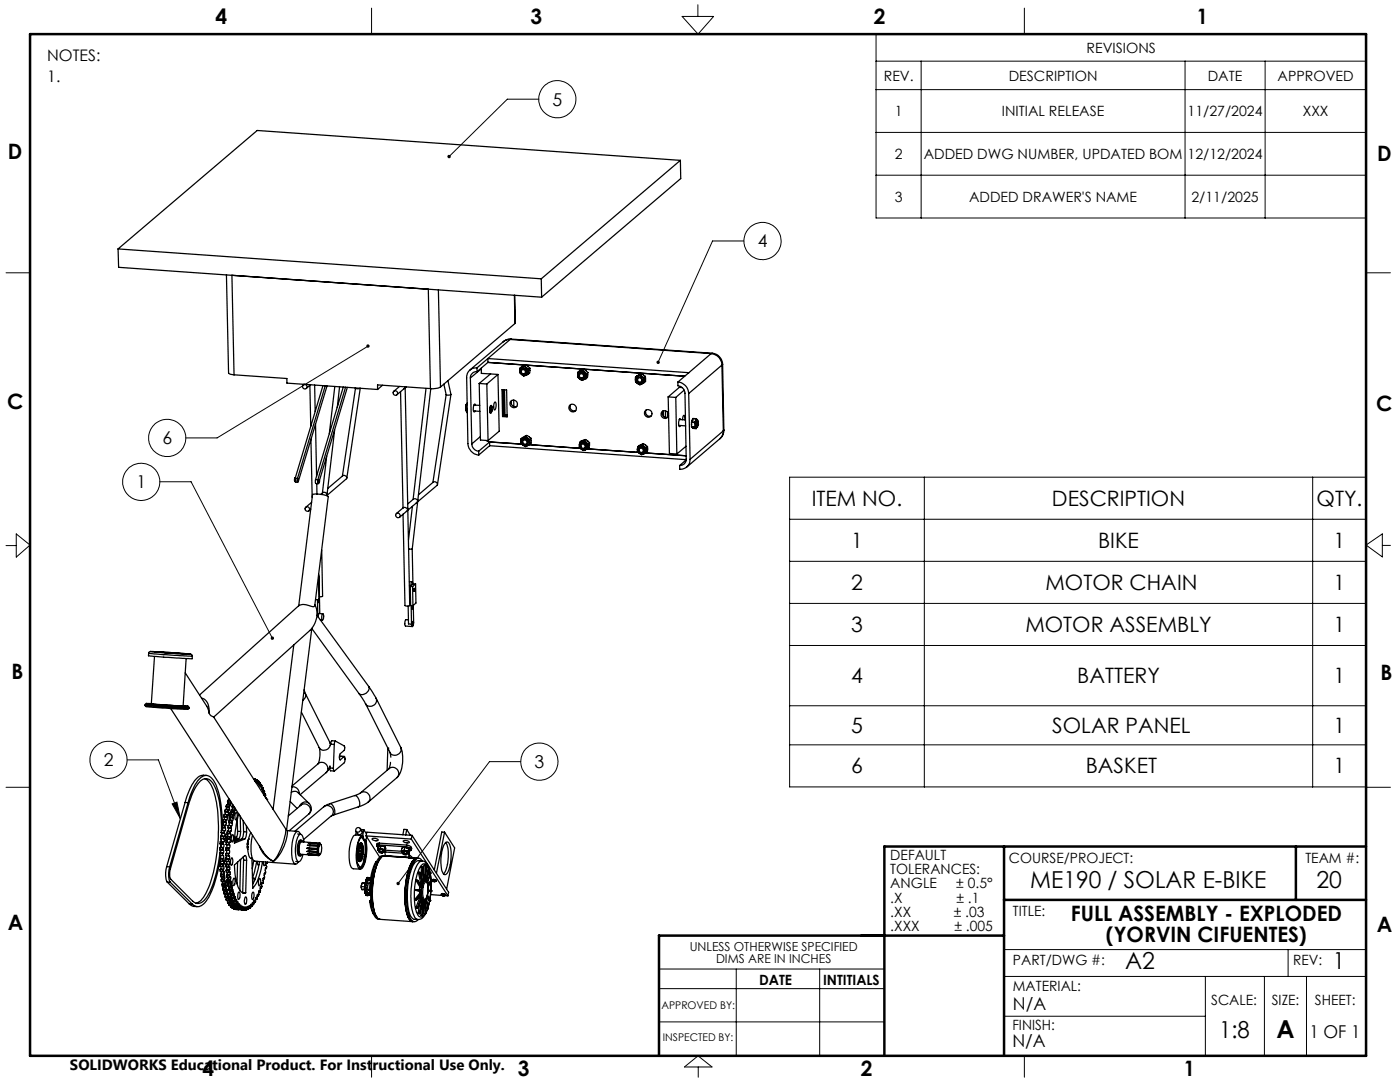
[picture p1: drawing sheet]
<svg xmlns="http://www.w3.org/2000/svg" width="279mm" height="216mm" viewBox="0 0 279 216" stroke-linecap="round" stroke-linejoin="round" font-family="sans-serif">
<defs><g id="words">
<text font-size="4.9" x="254.7" y="207.1">A</text>
<g font-size="4.7">
<text x="205.6" y="177.2">ME190 / SOLAR E-BIKE</text>
<text x="262.7" y="177.2">20</text>
<text x="224.5" y="193.4">A2</text>
<text x="266" y="193.4">1</text>
<text x="243.3" y="207.1">1:8</text>
</g>
<g font-size="4.2">
<text x="43" y="4.7">4</text>
<text x="105.9" y="4.7">3</text>
<text x="174.4" y="4.7">2</text>
<text x="238.8" y="4.7">1</text>
<text x="1.6" y="31.7">D</text>
<text x="274.8" y="32">D</text>
<text x="1.4" y="81.6">C</text>
<text x="274.6" y="82">C</text>
<text x="162" y="100.9">ITEM NO.</text>
<text x="209.9" y="100.9">DESCRIPTION</text>
<text x="262.7" y="100.9">QTY.</text>
<text x="169.9" y="109.3">1</text>
<text x="219.1" y="109.3">BIKE</text>
<text x="266.2" y="109.3">1</text>
<text x="169.9" y="117.7">2</text>
<text x="208.6" y="117.7">MOTOR CHAIN</text>
<text x="266.2" y="117.7">1</text>
<text x="169.9" y="126.1">3</text>
<text x="204.6" y="126.1">MOTOR ASSEMBLY</text>
<text x="266.2" y="126.1">1</text>
<text x="2.3" y="135.4">B</text>
<text x="169.9" y="136.3">4</text>
<text x="215" y="136.3">BATTERY</text>
<text x="266.2" y="136.3">1</text>
<text x="275.5" y="135.8">B</text>
<text x="169.9" y="146.2">5</text>
<text x="210" y="146.2">SOLAR PANEL</text>
<text x="266.2" y="146.2">1</text>
<text x="169.9" y="154.3">6</text>
<text x="216.7" y="154.3">BASKET</text>
<text x="266.2" y="154.3">1</text>
<text x="1.5" y="185.6">A</text>
<text x="213.7" y="183.7">FULL ASSEMBLY - EXPLODED</text>
<text x="274.8" y="186">A</text>
<text x="220.7" y="188">(YORVIN CIFUENTES)</text>
<text x="40.4" y="214.8">4</text>
<text x="103.3" y="214.8">3</text>
<text x="171.8" y="214.8">2</text>
<text x="236.3" y="214.8">1</text>
</g>
<g font-size="3.5">
<text x="110.3" y="21.1">5</text>
<text x="151.2" y="49.4">4</text>
<text x="32.4" y="88.7">6</text>
<text x="27.2" y="97.4">1</text>
<text x="20.7" y="152.9">2</text>
<text x="106.7" y="153.2">3</text>
<text x="202.2" y="201.6">N/A</text>
<text x="202" y="209">N/A</text>
<text x="261.3" y="207.1">1 OF 1</text>
</g>
<g font-size="3.2">
<text x="9.4" y="12.1">NOTES:</text>
<text x="9.4" y="16.3">1.</text>
</g>
<text font-size="3" x="14" y="213.5">SOLIDWORKS Educational Product. For Instructional Use Only.</text>
<g font-size="2.8">
<text x="216.8" y="10.5">REVISIONS</text>
<text x="176.4" y="16.1">REV.</text>
<text x="201.3" y="16.1">DESCRIPTION</text>
<text x="241" y="16.1">DATE</text>
<text x="255" y="16.1">APPROVED</text>
<text x="178.6" y="23.2">1</text>
<text x="200" y="23.2">INITIAL RELEASE</text>
<text x="237" y="23.2">11/27/2024</text>
<text x="260" y="23.2">XXX</text>
<text x="178.6" y="31.7">2</text>
<text x="184.4" y="31.7">ADDED DWG NUMBER, UPDATED BOM</text>
<text x="237" y="31.7">12/12/2024</text>
<text x="178.6" y="40.3">3</text>
<text x="193.4" y="40.3">ADDED DRAWER'S NAME</text>
<text x="237.8" y="40.3">2/11/2025</text>
<text x="177.7" y="171.6">DEFAULT</text>
<text x="201.4" y="172.1">COURSE/PROJECT:</text>
<text x="260.5" y="172.1">TEAM #:</text>
<text x="177.7" y="174.4">TOLERANCES:</text>
<text x="177.7" y="177.3">ANGLE</text>
<text x="190.8" y="177.3">± 0.5°</text>
<text x="177.7" y="180.1">.X</text>
<text x="177.7" y="182.9">.XX</text>
<text x="177.7" y="185.7">.XXX</text>
<text x="190.3" y="182.9">± .03</text>
<text x="190.5" y="185.7">± .005</text>
<text x="190.9" y="180.1">± .1</text>
<text x="202.2" y="182.7">TITLE:</text>
<text x="151.5" y="196.5">DATE</text>
<text x="164.3" y="196.5">INTITIALS</text>
<text x="202.2" y="197.8">MATERIAL:</text>
<text x="202.2" y="192.6">PART/DWG #:</text>
<text x="258.1" y="192.6">REV:</text>
<text x="241.7" y="200.6">SCALE:</text>
<text x="253.8" y="200.6">SIZE:</text>
<text x="262.4" y="200.6">SHEET:</text>
<text x="202" y="205.5">FINISH:</text>
</g>
<g font-size="2.5">
<text x="137.6" y="189.8">UNLESS OTHERWISE SPECIFIED</text>
<text x="142.9" y="192.3">DIMS ARE IN INCHES</text>
</g>
<g font-size="2.1">
<text x="132" y="201.4">APPROVED BY:</text>
<text x="132.3" y="207.6">INSPECTED BY:</text>
</g>
</g></defs>
<g fill="none" stroke="#000" stroke-width=".25">
<path d="M135.8 32l-84.5-6-27.7 23.7M135.8 32l-27.8 23.6M135.8 32l.1 3.6-27.8 23.7M23.6 49.7l84.4 5.9M23.6 49.7l.1 3.6 84.4 6M45.2 54.9l.4 19.5 .4 .3 .7 .1M46.3 54.9l.4 19.9M85.5 57.7l.4 19.8M87.5 57.9l.4 19.3M102.7 58.9l.1 5.7M108 55.6l.1 3.7M46.7 74.8l10.6 .7v.9l18.1 1.3"/>
<path d="M60.6 76.7l-.1 .1M60.8 76.7a.46 .46 0 0 0-.4 .7 .46 .46 0 0 0 .8 0 .46 .46 0 0 0-.4-.7M61.8 76.9l.2 8.2M62 76.8l-.9 .7M62.8 76.8l.1 5.3M64.5 76.9l-5.6 18.5M64.9 77l-5.5 18.5M65.3 77l-5.8 19.2a.47 .47 0 0 1-.1-.7M66.8 77.1l-1.1 9.4M67.8 77.2l-.5 4.1M68.5 77.2l-5.5 18.5M69 77.3l-5.6 18.4"/>
<path d="M69.3 77.3l-5.6 18.6M70.9 77.4v.1M70.9 77.5l.4 .1 .6-.1M70.9 77.5l-2.6 17.5M71.9 77.5l-2.7 17.9M76.3 76.9l-.9 .8M79.2 78.8l1.4-1.2 .3-.4 .5 24.4M79.7 77.1l-1.1 1M79.9 78.2l.5 23.2M81.1 77.2l-.2 .2M85 77.5l-2.6 22.2M85.9 77.5l-10.5-.7v.9"/>
<path d="M86 77.5l-2.6 22.4M87.9 77.2l-.7 .3h-1.3M88.6 76.7l.4 2M89 78.7l-2.6 17.6M89.4 76l.6 2.7M90 78.7l-.3 .1-.7-.1M90 78.7l-2.7 18M93.9 75.4l.3 13.2M95.2 73.4a1.87 1.87 0 0 0-2.1 2l.3 13.1a2.42 2.42 0 0 0 2.1 2.3M95.2 73.4v.8M95.2 74.2a1.27 1.27 0 0 0-1.3 1.2M95.6 76.5l.3 11.3 1.5 .1"/>
<path d="M95.6 76.5l1.6 .1M96.1 73.6l-2.2 1.8M96.1 73.4v1.1l1.8 .1M97.2 76.6l.2 11.3M97.4 71.5l40.1 2.9M97.4 71.5v.8M97.4 72.3l7.6 .5M97.4 71.5l-2.2 1.9M97.4 72.3l-2.2 1.9M97.9 74.6l1.5 .1M97.9 74.6l-2.3 1.9M99.4 74.7l.2 11.3-2.2 1.9"/>
<path d="M99.4 74.7l-2.2 1.9M100.2 77.8h.9l.1 5.4-.9-.1zM100.4 68.2l-6.6 5.6M100.4 77.8l.1 5.1M100.7 77.8l.1 5.1M101.8 67.7l-.6 .1-.8 .4M101.8 67.7l-4.4 3.8M101.8 67.7l40.1 2.9M102 67.7a2.18 2.18 0 0 0-1.6 .5M102 67.7h-.2M102 67.7l40.1 2.8M102.1 79.9a.83 .83 0 0 0 .1 1 .83 .83 0 0 0 1 .2"/>
<path d="M102.5 79.8l.1 1.3M102.8 64.6l-14.9 12.6M103.8 73.9v.5l.3 .3M103.8 73.9l-.1 .5 .4 .3M103.8 73.4v.5M104.1 74.7l.4 .2h.5M104.1 74.7l.4 .3 .5-.1M104.2 73.6l-.1 .1M104.2 73.3l.5-.1 .4 .2M104.2 73.3l-.4 .3v.3M104.2 73.3l-.4 .1M104.4 73.5a.59 .59 0 0 1 .7 .4 .59 .59 0 0 1-.2 .7l.2-.2"/>
<path d="M104.7 73.1l.4 .3M104.7 73.1l-.5 .2M105 72.8l.8 .7M105 72.8l-.7 .3-.5 .3M105 72.8l-.3 .3M105 72.8l31.6 2.3M105.1 73.4l.4 .3M105.1 73.4l.3 .4v.4M105.4 74.7l-.4 .2M105.4 74.2l-.2 .5-.2 .2M105.4 74.2v.5M105.5 73.7l-.1 .5"/>
<path d="M105.8 73.5v.3a.75 .75 0 0 1-.4 .9M105.8 73.5l-.3 .2M115.3 74.8l.1 .4 .2 .4M115.3 74.8v.4l.3 .4M115.4 74.3l-.1 .5M115.6 75.6l.5 .2 .4-.1M115.6 75.6l.5 .3 .4-.2M115.7 74.5a.6 .6 0 0 1 .9 .1 .6 .6 0 0 1-.1 .8M115.8 74.1l.3-.1 .5 .3M115.8 74.1l-.4 .3-.1 .4M115.8 74.1l-.4 .2M116.2 73.9l.4 .4"/>
<path d="M116.2 73.9l-.4 .2M116.5 73.7l.8 .6M116.5 73.7l-1.1 .6M116.5 73.7l-.3 .2M116.6 74.3l.5 .3M116.6 74.3l.3 .3 .1 .5M116.9 75.6l-.4 .1M117 75.1l-.2 .4-.3 .2M117 75.1l-.1 .5M117.1 74.6l-.1 .5M117.3 74.3v.4a.77 .77 0 0 1-.4 .9M117.3 74.3l-.2 .3"/>
<path d="M126.8 75.7l.1 .5 .3 .3M126.8 75.2v.5M127.2 75h.5l.4 .1M127.2 75l-.3 .4-.1 .3M127.2 75l-.4 .2M127.2 76.5l.4 .2 .5-.1M127.2 76.5l.5 .3 .4-.2M127.3 75.4a.59 .59 0 0 0 0 .7 .59 .59 0 0 0 .8 .1M127.7 74.8l.4 .3M127.7 74.8l-.5 .2M128 74.6l.8 .5M128 74.6l-1.2 .6"/>
<path d="M128 74.6l-.3 .2M128.1 75.1l.4 .3M128.1 75.1l.3 .4 .1 .4M128.5 75.9l-.1 .4-.3 .3M128.5 75.4v.5M128.5 75.9l.1 .4M128.6 76.3l-.5 .3M128.8 75.1v.4a.71 .71 0 0 1-.2 .8M128.8 75.1l-.3 .3M133.3 79.2l.3 11.3 1.5 .1M133.3 79.2l1.6 .1M134.9 79.3l.2 11.3"/>
<path d="M135.3 76.2a2.36 2.36 0 0 1 2.1 2.3M135.3 76.2v.8a1.58 1.58 0 0 1 1.4 1.5l.2 13.1a1.22 1.22 0 0 1-1.3 1.3M136.1 77.3h-.5l-2.3 1.9M136.5 77.9l-1.6 1.4M137.4 78.5l.3 13.2M137.5 74.4l-2.2 1.8M141.9 70.6a2.36 2.36 0 0 1 2.2 2.2M141.9 70.6l-4.4 3.8M142.1 70.5a2.31 2.31 0 0 1 2.1 2.2M142.1 70.5l-.2 .1M144.1 72.8l-6.7 5.7M144.1 72.8l.3 13.2"/>
<path d="M144.2 72.7l-.1 .1M144.2 72.7l.3 13.1M58.8 95.9h.1M58.8 95.6v.3M58.8 95.6h.1M58.8 95.9l.1 .1M58.9 95.4v.8h.5M58.9 95.4l-.1 .2M58.9 95.4l.5 .1M59.5 95.5l-.1 .5zM62.1 87.6l.2 11.6M62.4 98.7a5.2 5.2 0 0 1 3.1 .4l-2.7 21.7-.2 .3-.5-.1a2.62 2.62 0 0 0-2.5-.1z"/>
<path d="M63 95.7v.7l.5 .1M63 84.7l.2 10.3M63 95.7h.4M63.2 96.5l.1 2.1M63.4 95.7l.1 .8 .1-.2M63.4 96.1h.2M63.4 96.1l.2 .2M63.5 95.8h.1M63.5 95.8l-.1 .3M63.6 96.1v.2M63.6 95.8v.3M63.7 95.7l-.1 .6"/>
<path d="M63.7 95.7l-.1 .1M63.7 95.7l-.2 .1M64 98.6l.6-.4 .3 .1 .4 .3M65.2 91.1l-.9 7.3M65.3 98.6l-.1 .3M65.3 98.6v.3M65.4 97.5l3-2.6a.5 .5 0 0 1 .6 .1 .5 .5 0 0 1 .1 .5l-3.8 3.3M66.8 85.8l-1.5 12.8M83.4 99.9l-.2-.2-.5-.2-1.3 1.1M83.4 99.9l-.4 .5-1.6 1.4M83.4 99.9l-1.1 9.7M83.5 98.7l3-2.5a.53 .53 0 0 1 .6 0 .53 .53 0 0 1 .1 .6l-3.8 3.3"/>
<path d="M93 81.7h.1M93 81.7h.2M93 81.7l.2 .6M93 81.7l.2 .1M93.1 80.8l-.1 .9M93.1 80.7l-.1 1.3M93.1 80.8h.1M93.1 80.7v.1M93.1 80.6v.1M93.1 80.7h.1M93.2 80.4l-.1 .3M94.2 88.6a1.52 1.52 0 0 0 1.3 1.4"/>
<path d="M94.5 82l1.3 .1M94.6 80.8l1.1 .1M94.9 80.8l-.1-.1a.53 .53 0 0 0-.3 .7v.7l.2 .1 .1-.2M95.5 90v.8M95.9 87.1l-1.7 1.5M97 87.9l.9 .3 6.2 .4-6.4-.4-2.2 1.8M97.7 88.9l39.2 2.8M97.7 88.2v.7M97.7 88.9l-2.2 1.9M97.8 82.2h.1M97.9 81h.1M98.1 81.2l.1 .4-.2 .5z"/>
<path d="M98.2 81.2l-.2-.2-.2 .5a.42 .42 0 0 0 .2 .7l.1-.1M98.2 81.3l-.1-.4h-.1l-.2 .5a.93 .93 0 0 0 .2 1.1l.2-.6M98.7 80.3l.1-.1a1.33 1.33 0 0 1-.1 1.6l-.2-.9zM100.5 82.9l-.2 .2M100.5 82.9l.7 .1M100.8 82.9h.1M101.2 82.7l-.4 .2M104 88.1l.1 .4 .3 .3M104 87.6v.5M104 88.1v.4l.4 .3M104.4 87.7a.59 .59 0 0 1 .8 .1 .59 .59 0 0 1 0 .8M104.4 87.3h.5l.3 .1"/>
<path d="M104.4 87.3l-.4 .4v.4M104.4 87.3l-.4 .3M104.4 88.8l.4 .2 .5-.1M104.4 88.8l.5 .3 .4-.2M104.8 87.1l.4 .3M104.8 87.1l-.4 .2M105.1 86.9l.9 .6M105.1 86.9l-1.1 .7M105.1 86.9l-.3 .2M105.2 87.4l.5 .3M105.2 87.4l.3 .3 .2 .5M105.6 88.7l10.3 .8"/>
<path d="M105.7 88.2l-.1 .4-.3 .3M105.7 87.7v.5M105.7 88.2v.5M105.7 88.7l-.4 .2M106 87.5v.3a.74 .74 0 0 1-.3 .9M106 87.5l-.3 .2M113.9 80.8a.81 .81 0 0 0 .1 .9 .81 .81 0 0 0 .9 .2M115.6 88.8l.1 .5 .3 .3M115.6 88.8v.5l.4 .3M115.7 88.3l-.1 .5M116 88.5a.6 .6 0 0 1 .9 .1 .6 .6 0 0 1-.1 .9M116 89.6l.4 .2 .4-.1"/>
<path d="M116 89.6l.4 .3 .4-.2M116.1 88.1h.5l.4 .2M116.1 88.1l-.4 .3-.1 .4M116.1 88.1l-.4 .2M116.6 87.9l.4 .4M116.6 87.9l-.5 .2M116.9 87.7l.8 .6M116.9 87.7l-.9 .3-.3 .3M116.9 87.7l-.3 .2M117 88.3l.4 .3M117 88.3l.3 .5v.3M117.3 89.1l-.1 .4-.4 .2"/>
<path d="M117.3 89.1v.5M117.3 89.6l-.5 .1M117.3 89.6l10.1 .7M117.4 88.6l-.1 .5M117.7 88.3l-.1 1-.3 .3M117.7 88.3l-.3 .3M127.2 89.6l.1 .5 .3 .4M127.2 89.6v.5l.4 .4M127.3 89.1l-.1 .5M127.6 89.4a.6 .6 0 0 1 .9 0 .6 .6 0 0 1-.1 .9M127.6 90.5l.4 .1h.5M127.6 90.5l.5 .2 .4-.1"/>
<path d="M127.7 89l.4-.1 .4 .2M127.7 89l-.3 .2-.2 .4M127.7 89l-.4 .1M128.1 88.8l.4 .3M128.1 88.8l-.4 .2M128.4 88.5l.8 .6M128.4 88.5l-1.1 .6M128.4 88.5l-.3 .3M128.5 89.1l.5 .3M128.5 89.1l.3 .3 .1 .5M128.8 90.4l8.1 .5M128.9 89.9l-.1 .4-.3 .3"/>
<path d="M128.9 89.9v.4M128.9 90.3l-.4 .3M129 89.4l-.1 .5M129 81.8a.8 .8 0 0 0 0 1 .8 .8 0 0 0 1 .2M129.2 89.1v.9l-.3 .3M129.2 89.1l-.2 .3M132.3 82a.81 .81 0 0 0 0 1 .81 .81 0 0 0 1 .2l-.1-.9M132.4 82v1.1M132.8 82v1.3M133.4 82.6a.77 .77 0 0 0-1.1-.5 .77 .77 0 0 0-.2 1.2 .77 .77 0 0 0 1.2-.2l.1-.2M135.5 84.9l1.3 .1M135.6 83.7l1.2 .1"/>
<path d="M135.9 83.7l-.2-.1a1.33 1.33 0 0 0-.1 1.5l.2-.2M136.2 83.7a.64 .64 0 0 1 .4-.8l.1 .9M136.9 89l-1.8 1.6M136.9 91.8l-1.3 1.1M137.7 91.7a1.93 1.93 0 0 1-2.1 1.9v-.7M138 84.2v.1M138 84.6v.2M138 85.2h.1M138 84.2h.7M138 84.3h.6M138 85.2h.7M138 84.3v.9"/>
<path d="M138 85.2l.7 .1M138 85.2l.3 .3M138.1 83.9h.1M138.1 83.9l-.1 .3M138.3 83.5h.6M138.3 83.5l-.2 .4M138.3 83.5l.6 .1M138.3 85.5h.1M138.3 85.5h.7M138.6 84.3l.1 .9M138.7 85.2v.1M138.7 84.2l-.1 .1"/>
<path d="M138.7 85.3l.3 .2M138.9 84.3h.1M138.9 85h.1M138.9 84.3v.1M138.9 84.4h.1M138.9 84.4v.1M138.9 83.6l-.2 .6M138.9 84.5h.1M138.9 84.8h.1M138.9 83.6h.1M138.9 83.6l.3 .4M138.9 84.8v.2"/>
<path d="M139 83.9h.1M139 84.2h.1M139 83.9v.3M139.1 84.9h.1M139 85.2h.1M139 83.7a1.26 1.26 0 0 1 0 1.6l-.2-.4v-.5zM139 84.9h.1M139 84.9v.3M139.1 84.2v.1M139.1 84.6h.1M139.1 84.6v.1M139.1 84.2h.1"/>
<path d="M139.1 84.3h.1M139.1 84.7h.1M139.1 84.6l.1 .1M139.2 85.1l-.2 .4M139.2 84.1h.1M139.2 84.1l-.1 .1M139.2 84.7h.1M139.2 84.1l-.1 .2M143.7 87.5l-6.6 5.7M144.4 86l-.2 .9-.5 .6M144.4 86l-6.7 5.7M144.5 85.8a2.07 2.07 0 0 1-.8 1.7"/>
<path d="M144.5 85.8l-.1 .2M62 101.6l-.4 .4M62.2 100.2l-1.2 1M63.4 119.7v3.3M63.6 119.8v.5zM63.6 114.6l.1 5-.7 .1M63.6 114.8l.2 7.6M64.2 109.7l.2 9.3-.7 .1M81.4 101.6l-.5-.3-.3-.1-1.5 1.3M81.4 101.6l-.3 .5-1.4 1.1M81.4 101.6l.4 19.2-.2 .1-.8-.1-.4-18.2M81.6 109.6h.7"/>
<path d="M81.7 116.1h.5M81.7 116.9h.3M81.9 117l.4 .1M81.9 117l.1 3.8 .4 .1M82 116.9l-.1 .1M82.3 109.6l.1 7M82.3 101l-.8 6.7M82.3 117.1l.1 3.8M82.4 116.6l-.1-.4a.5 .5 0 0 0-.3 .7M82.4 116.6l-.4 .3M82.5 117.7h.2M82.5 117.7l.1 .3h.1"/>
<path d="M82.7 117.7v.3M82.7 118h.1M82.8 117.4h.1l-.1 .6M82.8 117.4l-.1 .3M82.8 117.4h-.2l-.1 .3M82.9 116.5l-.5 .1M82.9 116.5l-.6 .6M82.9 116.5l.1 3.8-.6 .6M29.7 130.4v.5l3.4 .3 5.2 .2 .1-.5M29.7 130.4l8.7 .5M30.1 130l7.9 .5zM30.1 130l-.3 .1-.1 .3"/>
<path d="M30.8 131l-.6 9.4 6.3 .5M30.9 130.1l6.3 .4zM37 134.3l4.3 6.6 .4 1.4M37.1 131.4l-.6 9.5M38 130.5l.3 .1 .1 .3M38 130.5h.1M40.2 139.3a2.35 2.35 0 0 1 1.5 2.6v.4M58.6 128.7l-4.1 32.8M59.6 120.9l-19.8 17.8M60.7 137.6l.2 .8M60.9 138.4a1.11 1.11 0 0 1-.5 1.3M60.9 138.4l4.9 9.7"/>
<path d="M62.2 125.4l-5 40.3M62.2 125.4l9.4 13M62.8 120.7a4.4 4.4 0 0 1-1 5.1l-19.1 17.3M63.3 122.8l10.3 14.2M63.9 123.7l.4 .1M64.4 122.5l.2 .4a.57 .57 0 0 1-.3 .8l-.1-.7zM64.5 122.5l-.8-.1-.2 .6M71.6 138.4l1.4 2M73.6 137l1.5 2.3M73.6 137a1.31 1.31 0 0 1-.5 1.3 1.31 1.31 0 0 1-1.5 .1M75.1 139.3a1.2 1.2 0 0 1-.6 1.5 1.2 1.2 0 0 1-1.5-.4M75.1 139.3l4.9 9.8"/>
<path d="M81.5 120.9v3.6l.6 .1M81.5 123.7h-.6l-.1 .6 .1 .6 1.4 .1M82.1 120.8v3.8M82.2 121.1h.1v.5zM82.3 124a.43 .43 0 0 1 0 .8zM82.5 120.8v3.6l-.2 .6-.2-.4M29 140.7l.1 .3 .7 .1 7.6 .4M29 140.7l8.7 .6M29 140.6l8.7 .6M29 140.6v.1M29.3 140.4l-.3 .2M29.3 140.4h.9"/>
<path d="M29.3 140.4l8.2 .5-1-.1M34.1 141.4l18.6 28.9 .8 .9 1.1 .7M37.5 140.9l.2 .3M37.7 141.3l-.3 .2M37.7 141.2v.1M40.9 155.4a4 4 0 0 1 1.9 3.1 33.6 33.6 0 0 1-1.6 19.4 3.5 3.5 0 0 1-2.1 2.3M41.2 154.7a2.3 2.3 0 0 0-2.6 1.5 14.4 14.4 0 0 0-1.7 3.9M41.7 142.3a1.23 1.23 0 0 0 1 .8M42.7 143.1l14.5 22.6M45.4 160h.6M45.4 160l.1 .3M45.8 159.5l-.1 .2"/>
<path d="M45.9 159.7h-.4l-.1 .3M46 159.9v.1M50.8 155.8h.1M50.9 155.8h.1M50.9 155.4h-.3l.1 .1M50.9 155.4l.2 .7 .1-.2M50.9 155.4v.4M51 155.6h.3M51 155.9h.2M51.3 155.6l.1 .8 .1-.2M51.3 155.6l-.1 .3M51.3 156.2h.2"/>
<path d="M51.4 155.8h.2M51.6 155.8l.1 .9 .1-.2M51.6 155.8l-.1 .4M51.6 156.2h.3M51.6 156.5h.2M51.9 156.2l.1 .8 .1-.1M51.9 156.2l-.1 .3M51.9 156.9h.2M52 156.6h.2M52.2 156.6v.5M52.2 156.6l-.1 .3M52.2 157.1l.1 .5 .1-.2"/>
<path d="M52.2 157.1h.3M52.2 157.4h.2M52.5 157.1v.6M52.5 157.1l-.1 .3M52.5 157.7v.4l.1-.1M52.5 157.7h.2M52.5 158h.1M52.7 157.7l.1 .3-.1 .6v.2l.1-.1M52.7 157.7l-.1 .3M52.7 158.4h.3M52.7 158.7h.1M53 158.4v.6"/>
<path d="M53 158.4l-.2 .3M53 159h.1M53 159.2h.2M53.2 159.2v.3M53.2 159.2l-.1 .1M53.2 159.5h.1M57.9 159.9l1.4 1.4M58.1 158.1a1.09 1.09 0 0 1 1.4 .1M58.3 157a1.21 1.21 0 0 1 1.4 1.4M59.5 158.2h.1M59.5 158.2l2.1 2.1M60.1 142.1l3.6 7.1"/>
<path d="M63.7 149.2a5.4 5.4 0 0 1-.2 3.2M65.1 154.2a1.19 1.19 0 0 0 0-1.6 1.19 1.19 0 0 0-1.6-.2l-5.2 4.4M65.1 154.2l-5.2 4.4M65.8 148.1l.2 .4M65.8 153.2l.2 .6h.7M65.8 148.1a1.2 1.2 0 0 1-.6 1.5 1.2 1.2 0 0 1-1.5-.4M65.8 152.9v.3M65.8 153.2l.7 .1M65.9 152.8l-.4 .8-.4 .6M66 148.5l.7 .1M66.7 148.6l.2-.8 1.9 1.1-.1 .8-.8 .7-.1 .3a.61 .61 0 0 0 .1 .9M66.7 148.6l-.2 4.7"/>
<path d="M67 147.8h-.8l-.2 .7M67.8 151.6h.1M68 150.9l.7 .1M68 150.9l-.3 .2M68 150.9h.1M68.7 151l.2 .3-.2 .9-2 1.6-.1-.1-.1-.4M68.7 151l-.8 .6M70.8 158.8a1.61 1.61 0 0 1 .8 2.2h-.1M70.8 158.8l-5 1.6M71.9 158.2l-1.1 .6M71.9 158.2a1.21 1.21 0 0 1 1.6 .2 1.21 1.21 0 0 1 0 1.7M73 140.4l4.9 9.8"/>
<path d="M77.4 149.3h.1M77.4 149.3l-.1 4.4M77.9 150.2l.1 .9M77.9 152.1l-.3 1.3M79.2 155.2a1.19 1.19 0 0 0 .1-1.7 1.19 1.19 0 0 0-1.6-.1l-5.8 4.8M79.2 155.2l-5.7 4.9M80 149.1a6.6 6.6 0 0 1-.8 6.1M80 149.1a1.2 1.2 0 0 1-.6 1.5 1.2 1.2 0 0 1-1.5-.4M33.3 172.9l-.2 1.8 .3 1.3M33.3 172.9l.6 .1M33.4 176h.6M33.4 176l4.4 4.4"/>
<path d="M33.9 173l-.2 1.8 .3 1.2M34 176l4.4 4.4M36.9 160.1l.6 .1M36.9 160.1l-3.6 12.8M37.5 160.2a9.4 9.4 0 0 1 2.9-5.2 1.58 1.58 0 0 1 2.2 .7 15.8 15.8 0 0 1 1.7 7.5l.1 1.4M37.5 160.2l-3.6 12.8M43.9 170.3v.4h.5M43.9 171.4v.4h.5M43.9 170.3h.5M43.9 171.4h.5M43.9 171.8a18.5 18.5 0 0 1-3 8.3 1.58 1.58 0 0 1-2.5 .3M43.9 169.2v.3"/>
<path d="M43.9 172.5v.4h.6M43.9 169.5l.5 .1M43.9 169.2h.6M43.9 169.5l.1 .1M43.9 172.5h.5M43.9 173.6l.1 .3 .6 .1M43.9 173.6h.6M43.9 168.4l.6 .1M43.9 168.4l.1 .1M44 169.5l-.1 .8M44 168l-.1 .4M44 168h.6"/>
<path d="M44 170.2h.6M44 170.2l-.1 .1M44 171.3h.6M44 171.3l-.1 .1M44 169.6v.6M44 170.7v.6M44 169.1h.6M44 169.1l-.1 .1M44 169.6h.6M44 172.3l.6 .1M44 172.3l-.1 .2M44 168.5v.6"/>
<path d="M44 171.8v.5M44 174.6l.1 .3 .6 .1M44 167.3h.6M44 168.5h.6M44 167.3l.1 .1M44 173.4h.6M44 173.4l-.1 .2M44 174.6h.6M44.1 168.5l-.1 .6M44.1 166.9l-.1 .4M44.1 166.9h.7M44.1 168h.6"/>
<path d="M44.1 168h-.1M44.1 166.9h.1M44.1 172.9l-.1 .5M44.1 167.4v.5M44.1 167.4v.6M44.1 175.6l.1 .3h.6M44.1 166.1l.6 .1M44.1 167.4h.6M44.1 166.1l.1 .1M44.1 174.4h.6M44.1 174.4l-.1 .2M44.1 175.6h.6"/>
<path d="M44.2 174l-.1 .4M44.2 165.7a21 21 0 0 0-1.6-9.2 1.66 1.66 0 0 0-1.5-1.1 1.66 1.66 0 0 0-1.6 1 12.7 12.7 0 0 0-1.9 4.1l-3.7 13.1v1.2l.2 .6 4.4 4.4a1.71 1.71 0 0 0 2.7-.7 22.1 22.1 0 0 0 2.7-8.5M44.2 166.2v.7M44.2 166.2l.6 .1M44.2 175.3l.6 .1M44.2 175.3l-.1 .3M44.3 174.9l-.1 .4M44.3 176.5v.3h.6M44.3 165l.6 .1M44.3 165l.1 .2M44.3 176.5h.6M44.3 164.6v.4"/>
<path d="M44.3 164.6l.6 .1M44.4 165.2l-.1 .5M44.4 165.2h.6M44.4 176.2l.6 .1M44.4 176.2l-.1 .3M44.4 165.2v.4M44.4 175.9v.3M44.4 172.5l.1 .4M44.4 171.8a.29 .29 0 0 1 .3 .3 .29 .29 0 0 1-.1 .3M44.4 171.4v.4M44.4 170.7l.2 .1v.5M44.4 170.3v.4"/>
<path d="M44.4 177.4l.1 .3h.6M44.4 169.6h.2M44.4 163.9l.6 .1M44.4 163.9l.2 .2M44.4 177.4h.6M44.5 172.9l.1-.1 .1 .1-.1 .5M44.5 169.2l-.1 .4M44.5 173.6l.1 .4M44.5 168.5h.1M44.6 174l.1-.2 .1 .2-.1 .4M44.6 168l-.1 .5M44.6 164.1l-.1 .5"/>
<path d="M44.6 171.3l-.2 .1M44.6 170.2l-.2 .1M44.6 164.1h.5M44.6 177.1h.5M44.6 177.1l-.2 .3M44.6 169.6v.6M44.6 176.8v.3M44.6 172.4l-.2 .1M44.6 169.1l-.1 .1M44.6 167.3l.1 .1M44.6 174.6l.1 .4M44.6 168.5v.6"/>
<path d="M44.6 173.4l-.1 .2M44.7 175l.1-.2v.6M44.7 178.2v.2l.6 .1M44.7 168h-.1M44.7 162.9v.2M44.7 162.9h.6M44.7 178.2h.6M44.7 167.4v.6M44.7 174.4l-.1 .2M44.7 175.6l.1 .3M44.7 163.1v.4M44.7 166.2l.1 .1"/>
<path d="M44.7 163.1h.6M44.7 177.8l.6 .1M44.7 177.8v.4M44.8 175.9l.1-.1a.27 .27 0 0 1 .2 .2 .27 .27 0 0 1-.1 .3M44.8 166.9l-.2 .4M44.8 165.8l-.1 .4M44.8 165.8l-.6-.1-.1 .4M44.8 177.7l-.1 .1M44.8 166.3v.6M44.8 175.4l-.1 .2M44.9 176.5v.3M44.9 178.9l.1 .2h.5"/>
<path d="M44.9 165.1l.1 .1M44.9 161.9h.6M44.9 161.9v.2M44.9 178.9h.6M44.9 176.8l.2-.2v.5M44.9 164.7v.4M44.9 162.1v.4M44.9 162.1h.6M44.9 178.5l.6 .1M44.9 178.5v.4M45 165.2a.32 .32 0 0 1 0 .4 .32 .32 0 0 1-.2 .2M45 178.4l-.1 .1"/>
<path d="M45 176.3l-.1 .2M45 171.5v.4h.6M45 171.5h.6M45 177.4l.1 .3M45 170.4v.3l.6 .1M45 172.6l.1 .4h.6M45 164l.1 .1M45 169.6l.6 .1M45 170.4h.6M45 169.6l.2 .1M45 172.6h.6M45.1 169.2l-.1 .4"/>
<path d="M45.1 169.2l.6 .1M45.1 177.7l.2-.3v.5M45.1 164.1l.1 .1a.29 .29 0 0 1-.3 .5M45.1 163.6l-.1 .4M45.1 163.6l-.6-.1-.1 .4M45.1 179.5l.1 .2 .6 .1M45.1 173.6l.1 .4 .5 .1M45.1 177.1l-.1 .3M45.1 168.5h.6M45.1 160.9h.6M45.1 160.9l.1 .2M45.1 179.5l.6 .1"/>
<path d="M45.1 168.5h.1M45.1 173.6l.6 .1M45.2 168.1l-.1 .4M45.2 169.7v.6M45.2 169.7h.6M45.2 170.3h.6M45.2 171.3l.6 .1M45.2 168.1h.5M45.2 170.3l-.2 .1M45.2 171.3l-.2 .2M45.2 172.4l.6 .1M45.2 172.4l-.2 .2"/>
<path d="M45.2 171.2l-.2-.1-.2 .6a.64 .64 0 0 0 .2 .9l.2-.5M45.2 161.1v.4M45.2 170.8v.5M45.2 174.7v.3l.6 .1M45.2 161.1l.6 .1M45.2 179.2h.6M45.2 179.1v.1M45.2 179.2l-.1 .3M45.2 167.3l.6 .1M45.2 167.3l.1 .1M45.2 169.2h.6M45.2 169.2h-.1"/>
<path d="M45.2 174.7h.6M45.2 166.9v.4M45.2 168.5v.7M45.2 171.9v.5M45.2 168.5l.6 .1M45.2 166.9l.6 .1M45.2 166.9h.2M45.2 173.5h.6M45.2 173.5l-.1 .1M45.3 178.2v.3M45.3 173l-.1 .5M45.3 162.9v.2"/>
<path d="M45.3 168l.6 .1M45.3 168l-.1 .1M45.3 167.4v.6M45.3 167.4l.6 .1M45.3 174.4l.6 .1M45.3 174.4l-.1 .3M45.3 178.5l.2-.3v.4M45.3 163.1v.5v.1l-.2-.1M45.3 162.6v.3M45.3 162.6l-.6-.1v.4M45.3 175.6l.1 .4h.6M45.3 177.9v.3"/>
<path d="M45.3 166.2l.6 .1M45.3 166.2l.1 .1M45.3 175.6l.6 .1M45.4 174l-.1 .4M45.4 166.9l.5 .1M45.4 166.3v.6M45.4 175.4h.6M45.4 166.3l.6 .1M45.4 175.4l-.1 .2M45.4 166.9l-.2-.5-.2 .6a.68 .68 0 0 0 .2 .9l.2-.3M45.5 178.9v.2M45.5 175.2l-.2 .6a.7 .7 0 0 0 .2 .8"/>
<path d="M45.5 160.3l-.1 .3M45.5 175l-.1 .4M45.5 176.6v.3h.6M45.5 161.9v.2M45.5 160.3h.5M45.5 179.7l-.1 .4M45.5 165.1h.6M45.5 165.1v.1M45.5 176.6h.6M45.5 179.1l.3-.3v.4M45.5 162.1v.4v.2l-.2-.1M45.5 161.5v.4"/>
<path d="M45.5 161.5h-.5l-.1 .4M45.5 165.2v.6M45.5 178.6v.3M45.5 165.2l.6 .1M45.5 176.3l.6 .1M45.5 176.3v.3M45.6 171.9a.27 .27 0 0 1 .3 .2 .27 .27 0 0 1-.1 .3v.1M45.6 171.5v.4M45.6 170.8a.34 .34 0 0 1 .3 .2 .34 .34 0 0 1-.1 .4M45.6 170.4v.4M45.6 176l-.1 .3M45.6 172.6l.1 .4"/>
<path d="M45.6 177.4l.1 .3 .6 .1M45.6 177.4l.6 .1M45.6 169.7h.2M45.6 164h.6M45.6 164l.1 .2M45.7 173h.2l-.1 .5M45.7 169.3l-.1 .4M45.7 179.6l.1 .2M45.7 174.1l.2-.1v.5M45.7 173.7v.4M45.7 168.1v.4M45.7 164.2v.5"/>
<path d="M45.7 160.9l.1 .3M45.7 168.5l.1 .1M45.7 164.2h.6M45.7 177.2h.6M45.7 177.2l-.1 .2M45.8 169.7v.6M45.8 176.9l-.1 .3M45.8 172.5l-.2 .1M45.8 171.4l-.2 .1M45.8 170.3l-.2 .1M45.8 161.2l-.1 .5-.2-.2M45.8 174.7v.4"/>
<path d="M45.8 179.2l-.1 .4M45.8 169.2l-.1 .1M45.8 167.4l.1 .1M45.8 179.8l.2-.4v.4M45.8 160.6l-.1 .3M45.8 160.6l-.6-.1-.1 .4M45.8 175.1l.1-.2a.28 .28 0 0 1 .2 .3 .28 .28 0 0 1-.1 .2M45.8 168.6v.6M45.8 167v.4M45.8 178.3l.1 .2h.6M45.8 162.9l.6 .1M45.8 178.3h.6"/>
<path d="M45.8 173.5l-.1 .2M45.8 162.9l.1 .3M45.8 179.7l.2 .1M45.9 168.1h-.2M45.9 175.7l.1 .3M45.9 167.5v.6M45.9 174.5l-.1 .2M45.9 166.3l.1 .1M45.9 163.2v.5M45.9 167h-.1M45.9 163.2h.6M45.9 177.9l.6 .1"/>
<path d="M45.9 177.9l-.1 .4M46 176l.1-.2v.6M46 165.9l-.1 .4M46 165.9l-.6-.1-.1 .4M46 177.8l-.1 .1M46 166.4l.1 .3-.2 .3M46 160v.3M46 175.4l-.1 .3M46 160.3v.5l-.2-.2M46 179.8v.3M46.1 176.6v.3M46.1 179v.2h.6"/>
<path d="M46.1 161.9l.6 .1M46.1 179h.6M46.1 165.1v.2M46.1 161.9v.3M46.1 176.9l.1-.2a.25 .25 0 0 1 .2 .2 .25 .25 0 0 1-.1 .3M46.1 164.7v.4M46.1 164.7h-.6v.4M46.1 162.5v-.4l-.2-.1-.2 .6a.57 .57 0 0 0 .2 .9M46.1 165.3h.1a.34 .34 0 0 1-.2 .6M46.1 162.2v.4M46.1 178.5v.1M46.1 176.4v.2"/>
<path d="M46.1 162.2h.6M46.1 178.6l.6 .1M46.1 178.6v.4M46.2 171.2h.2l.1 .6a.64 .64 0 0 1-.4 .8l-.1-.8zM46.2 177.5l.1 .3M46.2 164l.1 .2M46.3 179.2l.1 .2M46.3 177.8l.2-.3v.5M46.3 163.7l-.1 .3M46.3 163.7l-.6-.1-.1 .4M46.3 164.2l.1 .1a.28 .28 0 0 1 0 .3 .28 .28 0 0 1-.3 .1M46.3 179.6l.1 .2h.6"/>
<path d="M46.3 179.6h.6M46.3 177.2l-.1 .3M46.3 161h.4M46.3 161l.1 .2M46.4 166.6v-.1a1.24 1.24 0 0 1 .1 1.5h-.1a1.11 1.11 0 0 1 0-1.4zM46.4 161.2v.4M46.4 179.2l.6 .1M46.4 179.2h.1M46.4 179.2l-.1 .4M46.4 161.2l.5 .1M46.4 178.3l.1 .2M46.4 163l.1 .2"/>
<path d="M46.5 178.5l.2-.3v.5M46.5 162.6l-.1 .4M46.5 162.6h-.6l-.1 .3M46.5 163.2v.1a.25 .25 0 0 1 .1 .3 .25 .25 0 0 1-.3 .1M46.5 160.7l-.2 .3M46.5 178l-.1 .3M46.6 175.3a.49 .49 0 0 1 .3 .7l-.2 .7a.95 .95 0 0 1-.2-1.2zM46.6 179.8v.4M46.7 179v.2M46.7 162v.2M46.7 179.2l.2-.3 .1 .4M46.7 162.2v.5l-.2-.1"/>
<path d="M46.7 161.6v.4M46.7 161.6h-.6v.3M46.7 178.7v.3M46.8 167.2l.3 .1M46.8 167.1h.4M46.8 167l.4 .1M46.9 179.6l.1 .2M47 179.8l.2-.3v.3M47 161.4l-.1 .4-.2-.2M47 179.3l-.1 .3M47 167.3l.6 .1M47 167.3l-.2 .1"/>
<path d="M47 179.8h.2M47.1 162.1a.49 .49 0 0 1 .2 .8l-.2 .7a.76 .76 0 0 1-.2-1.1zM47.2 179.8v.4M47.3 163.5l.1 2.4M47.4 165.9l-.1 1.1-.3 .3M47.4 165.9h.6M47.4 172l-.1 4.4M47.6 178.1l.2-.1 .1 .6a.64 .64 0 0 1-.3 .9l-.2-.4zM47.6 167.4l-.8 .3M47.7 162.4l-.7 3.4-.2 2.4 2-.8M47.9 171.6h.1M47.9 162.8l.1 3.1"/>
<path d="M48 165.9a1.89 1.89 0 0 1-.4 1.5M48 171.5v.1M48 171.6l-.1 6M48.2 167.4h.6M48.2 167.4l-1.4 .6M48.4 178.1h.1M48.4 178.1l.6 .1M48.5 171l.1 .6M48.5 163.8l.1 2.1M48.6 165.9a1.89 1.89 0 0 1-.4 1.5M48.6 165.9l.6 .1M48.6 171.6l.6 .1"/>
<path d="M48.6 171.6l-.2 6.5M49 179a.47 .47 0 0 1 .2 .8l-.2 .6a1.15 1.15 0 0 1 0-1.4zM49.2 164.8v1.2M49.2 171.7l-.1-.8-.2-.2-2.1 1.9a8.9 8.9 0 0 0 1.3 5.3l.5 .3h.4M49.2 166a1.86 1.86 0 0 1-.4 1.4M49.2 171.7l-.2 6.5M49.4 168.5v.5M49.4 169.2v.3M49.4 169.2h.1M49.4 168.5h.1M49.4 168.3v.1M49.4 168.3h.1"/>
<path d="M49.4 169.5h.1M49.4 168.4v.1M49.4 169v.2M49.4 168.4l.1 .1M49.4 169h.1M49.5 167.7h.1M49.5 167.7v.2M49.5 167.9h-.1v.4M49.6 167.4l-.1 .3M49.6 167.4h.1M50.1 166.1a6.5 6.5 0 0 0-.3 5l.6 .2M50.3 171.3l.1 5.9a10.4 10.4 0 0 0 2-5.3"/>
<path d="M50.4 166.7a7.8 7.8 0 0 0 .2 4.9l.2 .2 8.2 .6M50.4 178l.3 .2v.4a.69 .69 0 0 1-.3 .9l-.2-.9zM50.6 171.7l-.3 1.6M50.7 180v.3l-.1 .2M50.7 180h.2M50.7 179.7h.2M50.8 175.6v-.3a.38 .38 0 0 0-.4 .5M50.9 179.7l-.2-.1v.4M50.9 179.7v.3M51 179.4h.3M51 179.1h.2M51.2 179.1v-.1l-.2 .2-.1 .8"/>
<path d="M51.2 179.1l.1 .3M51.2 171.9l-.8 3.3M51.3 178.7l.3 .1M51.4 171.9a.45 .45 0 0 0 .2 .7l.1-.1M51.4 178.5h.1M51.5 178.5l-.2 .1v.8M51.5 178.5l.1 .3M51.6 178h.3M51.7 177.8h.1M51.8 175.3a.47 .47 0 0 1 .2 .8l-.2 .6a.94 .94 0 0 1-.1-1.3zM51.8 168.8a4.9 4.9 0 0 0 2.8 3.1M51.8 171.9l-.2 1a11.6 11.6 0 0 1-1.2 3.6"/>
<path d="M51.8 177.8l-.2 .1v.9M51.8 177.8l.1 .2M51.9 177.2h.3M52 177h.1M52.1 177h-.1l-.1 1M52.1 177l.1 .2M52.2 176.3h.3M52.3 176.1h.1M52.4 176.1l-.2 .2v.9M52.4 176.1l.1 .2M52.5 175.3l.2 .1M52.6 172l.1 .7a.58 .58 0 0 0 .3-.7"/>
<path d="M52.6 175.2h.1M52.6 175.2l-.1 .3 .1 .5-.1 .3M52.6 175.2l.1 .2M52.7 174.3h.3M52.8 174.2h.1M52.8 174.2l-.1 .3 .1 .5-.1 .4M52.8 174.2l.2 .1M53 173.3h.2M53 173.2h.1M53.1 173.2l-.2 .3 .1 .8M53.1 173.2l.1 .1M53.2 172.2h.1"/>
<path d="M53.2 172.2l-.1 .3 .1 .4v.4M53.4 172l-.1 .2M57.2 165.7l2.2 .2M57.2 165.7l-.1-.1a14.2 14.2 0 0 1-2.5 6.3M57.4 165.8a9.4 9.4 0 0 1-2.8 6.1M59 171.9h.6M59.4 166.4l.6 .1M59.9 166.4a.55 .55 0 0 0-.5-.5 .55 .55 0 0 0-.6 .5 8.4 8.4 0 0 0-.2 5.6 .5 .5 0 0 0 .5 .4 .5 .5 0 0 0 .4-.5M60.2 167.7a.73 .73 0 0 0-.8 .9l-.1 .7a1.58 1.58 0 0 0 .4 1.4l.3 .1M60.5 168a.3 .3 0 0 0-.3-.3 .3 .3 0 0 0-.3 .3l-.3 1.6a1.16 1.16 0 0 0 .4 1.2l.3-.3M60.6 168v-.1a1.29 1.29 0 0 0-.7-1.4 5 5 0 0 0-.9 4.2 1.2 1.2 0 0 0 .7 1.2 1.8 1.8 0 0 0 .8-1.4M61.2 169.3l.5 .1"/>
<path d="M61.2 169.9l.5 .1M61.2 169.3h.6M61.6 162.5a1.18 1.18 0 0 0 .1-1.7 1.18 1.18 0 0 0-1.6-.1l-2.6 2.1M61.6 162.5l-3.9 3.3M61.6 160.3a1.42 1.42 0 0 1 0 2.2M61.6 160.3a1.21 1.21 0 0 0-1.8 .6M61.7 169.8l-.5 .1M61.7 169.4l1.6 .1M61.7 169.8l1.6 .1M61.7 169.8h.1M61.7 169.2l-.5 .1M61.7 169.2l1.6 .1"/>
<path d="M61.7 170l1.6 .1M61.7 169.2l.1 .1M61.8 169.8l-.6 .1M61.8 169.3l-.1 .1M61.8 169.3l1.7 .1M61.8 169.8l1.7 .2M61.8 169.8l-.1 .2M61.8 170.4h-.5l.5 .1M61.8 170.4l1.6 .1M61.8 168.6l-.5 .1 2.1 .2M61.8 170.5l1.6 .1M61.8 168.6l1.6 .1"/>
<path d="M61.8 168.6l.1 .2M61.8 170.4v.1M62 170.6h-.5l2.1 .1M62 168.2h-.5l2.1 .2M62 170.6h.1M62 168.2l1.6 .1M62 168.2v.1M63.3 170.1l.1 .4M63.3 169.5v.4M63.3 169.9l.2 .1M63.3 169.3l.2 .1M63.4 168.9l-.1 .4"/>
<path d="M63.4 170.5l.2-.1-.2 .2M63.4 170.6l.2 .1 .1-.2-.1 .2M63.4 168.7l.2 .2h-.2M63.5 170l-.2 .1M63.5 169.4l-.2 .1M63.6 168.4l-.2 .3M63.6 168.3l.1 .3-.1-.2M63.8 168.2l-.2 .1M63.8 168.6l.1-.1a.58 .58 0 0 1 .3 .8v.2a.6 .6 0 0 1-.5 .9l-.1-1zM63.8 168.2l-3.7-.2a2.4 2.4 0 0 0-.1 2.5l1.7 .1M63.8 168.2h.1M63.8 168.2l.1 .2-.1-.2"/>
<path d="M63.8 168.2l.3 .4M63.9 170.4l-.3 .3M64.6 161a1.18 1.18 0 0 1 1.6 .2 1.18 1.18 0 0 1-.1 1.6l-5.5 4.7M64.6 161l-5.7 4.8M65.8 160.4l-1.2 .6M65.8 160.4a1.61 1.61 0 0 1 .8 2.2h-.1M66.5 162.6l-.4 .2M71.1 165.9l-.1 .7M71.2 169.5h.1M71.3 169.5l-.1 1.9 .2 1.2 .1-.1M71.4 172.4l.1 .1M71.4 170.2h.1"/>
<path d="M71.4 170.1h.1M71.4 169.6h.1M71.4 170.8h.1M71.4 170.2v1.1l.1-.5M71.4 170.6l.1 .1M71.5 170.8v-.1v.9l.1 .2-.1-.6M71.5 170.5h.1M71.5 170.4v.1M71.5 169.1h.1M71.5 170.4l.8 .1M71.5 170.5h.9M71.5 171l.6 .1"/>
<path d="M71.5 169.9l.8 .1M71.5 161l-5 1.6M71.5 171.2h.1M71.5 170.2l.8 .1M71.5 171.2l.1-.1 .2 .8-.1-.4M71.5 170.9l.7 .1M71.5 170.7h.7M71.5 169.7l.8 .1M71.6 169.4h.7M71.6 169.1v.3M71.6 169.4l-.2 .2-.1 .4 .2-.4v.3l-.2 .4v.4l.1-.5M71.6 171.3h.3"/>
<path d="M71.6 171.4l.1 .1M71.6 169.3h.7M71.7 171.5l.1-.2 .1 .6 .1-.1M71.8 169l-.3-.1-.1 .4 .2-.2M71.8 169h-.3l.7 .1M71.8 168.8l-.2-.2 .1-.1 .2 .3-.1-.5 .2-.1v.6M71.8 168.8v.2M71.8 168.8h.1M71.8 168.8h.3M71.8 168.8h.2M71.8 171.5h.1M71.8 168.9l.4 .1"/>
<path d="M71.9 171.5l.1 .3M71.9 171.8h.1M71.9 165.3l.3 .5a.52 .52 0 0 1-.2 .6 .52 .52 0 0 1-.6 0l-.4-.5M71.9 171.3v.2M71.9 171.3l.2 .4 .1-.3M71.9 171.3h.1M72 171.4h.2M72 171.3l.2 .1M72 168.2h.2M72 165.5l.6 .1M72.1 171.1l-.1 .2M72.2 168.2h-.2l.1 .5-.1 .1"/>
<path d="M72.2 176.9l-.1 .2 .2 .4M72.2 168.2v.8M72.2 176.9l.6 .1M72.2 170.7v.3l.2-.2-.1 .3h-.2M72.2 167h.1M72.2 168.6h.2M72.3 176.2l-.2 .6 .2 .7M72.3 170.3v.2M72.3 167h.2M72.3 167.2h.2M72.3 167v.2M72.3 167.2l.3 .5h.2"/>
<path d="M72.3 177.5l.6 .1M72.3 170.5l.2-.4-.1 .4M72.3 169.8v.2l.2-.6v.4M72.3 176.2l-.2 .4 .1 .3M72.3 176.2l.5 .1M72.4 168.6l-.2-.3v.7M72.4 168.6l-.1 .7M72.4 166.7a1.3 1.3 0 0 0-.9 1.3 7.5 7.5 0 0 0 .1 5.3 .57 .57 0 0 0 .7 0 .57 .57 0 0 0 .3-.5l.5-1.9 .1-1.9-.2-1.3 .2-.7M72.4 166.7l-1.5-.1a2.21 2.21 0 0 0-1 1.9l-.2 2.3a3.4 3.4 0 0 0 .6 2.5l1.6 .1M72.4 169.1h.1M72.4 169.8h.1M72.4 170.5l-.2 .2"/>
<path d="M72.5 169.1l-.1-.3-.1 .6v-.1M72.5 169.1l-.2 .7M72.5 169.8l-.2 .5M72.5 167.2l.3 .5M72.5 167a1.16 1.16 0 0 0-1 1.3l-.2 1.2M72.5 167v.2M72.5 171.8h.1M72.5 171.8h.3M72.6 171.8l-.4 .9-.4 .4M72.6 171.8l.2 .1M72.6 165.6l-.2 1.1M72.6 165.6l.5 .8"/>
<path d="M72.7 167.7l.2 1.2-.1 1.7M72.7 177.3v.1M72.7 177.3h.4M72.7 177.4h.4M72.7 177.4v.1M72.7 177.5h.4M72.7 177.2h.4M72.7 177.2v.1M72.8 176.3v.1M72.8 176.5v.1M72.8 177.1l-.1 .1M72.8 171.8v.1"/>
<path d="M72.8 176.3h.3M72.8 176.4l.3 .1M72.8 177.1h.3M72.8 176.5l.3 .1M72.8 176.4v.1M72.8 171.9a1.27 1.27 0 0 1-.9 1.3l-.4-.7M72.8 167.7v-.2l.3 1.6-.1 1.5M72.8 176.6v.5M72.8 176.3h.4M72.8 178.2l.4 .1M72.8 177h.1M72.8 176.6l.4 .1"/>
<path d="M72.8 178v.2M72.8 176.3h.1M72.8 178l.4 .1M72.8 178.2h.4M72.8 177.9v.1M72.8 177.9h.4M72.9 177.5l-.1 .4M72.9 176.9l-.1 .1M73 175.9v.3M73 175.7v.2M73 176.2h-.7M73 170.6l-.2 1.2"/>
<path d="M73 170.6h-.3l-.2 1.2M73 175.9h.3M73 175.6h.3M73 175.7h.3M73 175.6v.1M73.1 177.3v.1M73.1 178.4v.1M73.1 178.6v.1M73.1 166.8l9 .6M73.1 178.6l.3 .1M73.1 166.8l2.7 4.2M73.1 177.4v.1"/>
<path d="M73.1 178.4h.3M73.1 178.3v.1M73.1 178.5v.1M73.1 178.5l.3 .1M73.1 177.5h.1M73.1 177.2v.1M73.1 177.5h.1v.4M73.1 177.1v.1M73.1 176.6l.1 .1M73.1 176.3v.2M73.1 176.5v.1M73.2 178.3l.1-.3 .1 .4"/>
<path d="M73.2 178.2v.1M73.2 176.7l-.1 .4M73.2 178.1v.1M73.2 176.3h-.1M73.2 177.9v.2M73.2 175.4h.4M73.2 175.4v.1M73.3 175.2l-.1 .2M73.3 175.1h.4M73.3 175.2l.3 .1M73.3 175.1l.3 .1M73.3 175.1v.1"/>
<path d="M73.3 175.7v.2M73.3 175.9v.3l-.1 .1M73.3 175.6v.1M73.4 178.4v.2M73.4 175.5l-.1 .1M73.4 175.5l-.4 .1M73.4 175.5h.1M73.5 160.1l-2 .9M73.5 178.6h.2M73.5 178.4h.2M73.6 175.4l-.1 .4-.1-.3M73.6 175.3v.1"/>
<path d="M73.6 175.2h.1M73.6 175.2v.1M73.7 178.4v.1M73.7 178.4l-.1-.2-.2 .5v-.1M73.7 175.2l.1 .4v-.1M73.7 175.3h.2M73.7 178.5v.1M73.7 175.4l.1 .1M73.7 178.5h-.2l.2 .1M73.7 178.3l.3 .3M73.7 178.3h.2M73.8 178.4l-.1 .2"/>
<path d="M73.8 180l.2 1 .6 1.5M73.8 176.2a.73 .73 0 0 0-.4 1l.1 .4 .2 .1M73.8 180l.2 .1M73.9 179.7l-.1 .3M73.9 179.7h.1M73.9 175.3l-.1 .2M73.9 179.7h.1zM73.9 175.3h.1M73.9 178.3l.1 .2M73.9 178.3h.1M74 179.5l-.1 .2M74.3 167.3h.3a.62 .62 0 0 1 .8 .4l-.4 .1a.54 .54 0 0 1-.7-.5z"/>
<path d="M74.5 173.6l-.5 2.6-.1 2.1M75 172.1a13.9 13.9 0 0 0-1.3 6.2M75.1 172l-.1 .1M75.1 171.9l-.1 .2M75.4 169.4h.2M75.4 169.4l.1 .2M75.4 169.2h.1M75.5 169.6l.2 .2M75.5 169.6v.1M75.5 169.7h.1M75.6 169.4l.7 .1M75.6 169.4l-.1 .2"/>
<path d="M75.6 170l.1-.4 .4-.1 .4 .2-.1 .4M75.6 168.6a.28 .28 0 0 0-.4 .2l.2 .4M75.6 168.6l5.5 .4M75.7 168.2l-.4 .1-.1 .4M75.7 168.2l-.1 .4M75.7 168.2l5.5 .4M75.7 168.8h.3M75.7 168.8h.7M75.7 170.1v-.1a.44 .44 0 0 1 .7 .1l-.1 .1M75.7 168.8l-.2 .1-.1 .5M75.8 170h.3l.2 .2-.2 .1zM75.9 169.3l.4 .2"/>
<path d="M75.9 169.3l-.3 .1M76 168.8h.4M76 168.8l-.1 .5M76.1 171.1a9.4 9.4 0 0 0-1.7 5.3 11.6 11.6 0 0 0 .8 6.6M76.3 169.5h.4M76.3 169.5l.5 .2M76.4 168.8l.4 .2M76.4 168.8l.5 .2M76.6 169.9l-.2 .1M76.7 169.5l.1 .2M76.7 170.8a1.14 1.14 0 0 0-1.4 .8 15.9 15.9 0 0 0-.7 11l.6 .7 .6 .1a2.35 2.35 0 0 1-1.3-2.1 16.4 16.4 0 0 1 1.3-9.9l.5-.5 .4-.1M76.7 170.8a2.28 2.28 0 0 0-1.5 1.8 17.2 17.2 0 0 0-.3 9.8l.5 .8 .4 .2 6.5 .5a2.35 2.35 0 0 1-1.2-2.1 16.4 16.4 0 0 1 1.2-10l.5-.5 .4-.1-6.3-.4"/>
<path d="M76.7 170.8h.2M76.8 169.7l-.2 .2M76.8 169l.1 .1M76.8 169.7l.1 .1M76.8 169.9v.1M76.8 169l-.1 .5M76.8 170h.1M76.8 170l.1 .7M76.8 170l3.6 .3M76.9 169.8l-.3 .1M76.9 169.1v.7M76.9 170.7v.1"/>
<path d="M76.9 170.8h.1M76.9 170.7l4.7 .4M76.9 169.7l3.3 .2M80.1 169.7l.3 .1M80.1 169.7l.1 .3M80.2 170l.2 .1M80.2 170h.1M80.4 169.8h.6M80.4 169.8l-.2 .2M80.4 170.3l.1-.4h.3l.5 .2-.1 .4M80.5 167.8l.2-.1a.62 .62 0 0 1 .9 .5h-.2a.87 .87 0 0 1-.9-.4zM80.5 169.1h.3"/>
<path d="M80.5 169.1l.7 .1M80.5 170.5l-.1-.1a.46 .46 0 0 1 .8 .1l-.2 .1M80.5 169.1l-.3 .1-.1 .5M80.5 170.4h.5a.26 .26 0 0 1-.2 .2 .26 .26 0 0 1-.3-.2zM80.7 169.6l-.3 .2M80.7 169.6l.3 .2M80.8 169.1l.4 .1M80.8 169.1l-.1 .5M81 169.8h.5M81 169.8l.5 .3M81.1 169l.8 .3M81.2 169.2l.4 .1"/>
<path d="M81.2 169.2l.4 .2M81.2 168.6l.8 .3M81.2 165.5l-.2 1.1M81.2 165.5l.7 1.2M81.2 165.5h-.6l-.2 1.1M81.2 168.6l-.1 .4M81.2 170.3h.2M81.2 170.3l.4 .1M81.5 169.8v.3M81.5 170.1l-.1 .2M81.5 170.1h.1M81.6 169.3l.1 .2-.1 .6"/>
<path d="M81.6 170.2v.2M81.6 169.3l-.1 .5M81.6 170.4v.7M81.6 170.1l-.2 .2M81.6 171.1h.1M81.7 171.1h.1M81.7 171.1l.8 .1M81.7 170.1v.6M81.7 170.7l.6 .5M81.7 170.7v.4M81.9 169.3l.2 .3M82 168.9l-.1 .4"/>
<path d="M82 168.9l.2 .4-.1 .3M82.1 167.4l7.3 11.4M82.1 169.6l-.4 .3M82.2 166.7l-9-.6-.1 .7M82.2 166.7l-.1 .7M82.2 166.7l7.3 11.3-.1 .8M82.5 171.2h.1M82.8 179.5h.3M82.8 179.5l.3 .1M82.8 177.7h.3M82.8 177.6v.1M82.8 177.7l.9 .1"/>
<path d="M82.8 177.6h.3M82.9 171.3a5.4 5.4 0 0 0-1.7 3.5 15.6 15.6 0 0 0 .3 8.3l.6 .7M83 175.7l.8 1.3M83 175.7l.4 .1M83.1 177.6v.1M83.1 179.5v.1M83.1 177.7l.9 .1M83.4 175.6l.8 1.2-.1 .3M83.4 175.6l-.4 .1M83.4 175.8l.7 1.3M83.4 175.6v.2M83.5 174.1l.5 2.3"/>
<path d="M83.5 174.1h.3M83.6 171.2a1.4 1.4 0 0 0-1.5 1.1 16.2 16.2 0 0 0-.6 10.7l.4 .7 .3 .2h.5M83.7 177.8v.5M83.7 177.5l-.9 .1M83.7 178.3l-.9 1.2M83.7 177.5h.4M83.7 177.8h.3M83.7 178.3h.3M83.8 178.9h.1M83.8 174.1l.5 2.3M83.8 177l-.1 .5M83.8 174.1l.5 2.1v.2"/>
<path d="M83.8 174.1h-.3M83.8 178.9l-.8 2.2M83.8 177l.3 .1M83.8 174.1h.1M83.8 178.9h.3M83.9 179.9l-.5 2.3M84 176.4v.1M84 176.4h.3M84 178.3l.1 .3-1 1M84 178.3l-.9 1.2M84.1 177.5l-.1 .3M84.1 173l.1 2.4"/>
<path d="M84.1 177.5l-1 .1M84.1 173l.3 .1M84.1 178.9l.1 .3-.9 2M84.1 178.9l-.8 2.3M84.2 171.8a2.04 2.04 0 0 1 1.6 1.9v.5l-.3-1M84.2 171.8l-.7-.1a2.04 2.04 0 0 0-1.4 1.9 15.3 15.3 0 0 0-.2 9.1l.7 .7 .8 .1M84.2 171.8a2.25 2.25 0 0 0-1.4 1.8 15.7 15.7 0 0 0-.3 8.9l.4 .7 .5 .3M84.2 179.4l-.5 2.9M84.3 171.8a.88 .88 0 0 0-.9-.5 .88 .88 0 0 0-.7 .5 16.3 16.3 0 0 0-1.4 9.5 3.3 3.3 0 0 0 1.2 2.6h.5l.4-.4M84.3 175.9h.2M84.3 179.6h.2M84.3 179.6l-.6 2.7"/>
<path d="M84.4 173l.2 2.8-.1 .1M84.4 173h-.3M84.4 173v.1M84.4 173.1l.1 2.8M84.5 179.6l.1 .1M84.5 179.6l-.2 3.1M84.6 179.7l-.3 3M84.6 175.7h.1M84.7 172.6l.3 .1-.2 3.1M84.7 172.6l-.2 2.1M84.7 172.6l.3 .1-.3 3M84.7 179.6l.2 2.8"/>
<path d="M84.7 175.7h.1M84.8 175.7a1.71 1.71 0 0 1 .6 2v.5a1.46 1.46 0 0 1-.8 1.5M84.8 175.7h.1M84.8 176.1l.1-.1a.65 .65 0 0 1 .5 .9v1.1a1.68 1.68 0 0 1-.6 1.5 3.1 3.1 0 0 1-.2-3.1zM84.8 175.7a3.4 3.4 0 0 0-.7 3.2l.2 .7 .3 .1M84.8 179.6l.1 2.7M84.8 180l.4 1.3h.3M85 179.4l.5 1.9M85.1 179.2l.4 2.1M85.2 179.1l.4 .6h.3M85.3 178.8l.6 .9M85.3 178.6l.6 1.1"/>
<path d="M85.4 177.6l.8 .1v.1l-.8 .1M85.5 173.1a.81 .81 0 0 0-1.2-.6 9.7 9.7 0 0 0-1.6 6.4v.5a5.8 5.8 0 0 0 .9 3.4 .79 .79 0 0 0 1.2-.4M85.5 173.1h-.3l-.3 1.6M85.5 173.1l-.4 2.8M85.5 173.1l-.5 2.7M85.7 179.7l-.3 1.2M85.8 179.7l-.4 1.3M85.9 174.6l.1 1.2M85.9 174.5l.1 1.3M85.9 178.5l2.4 .2M86 177.8l-.2 1.6M86 174.2h-.3l-.6 1.3"/>
<path d="M86 174.2l-.7 2M86 174.2l-.8 1.8M86 176.1v1.6M86.2 175.8h-.3l-.6 .6M86.2 175.8l-.8 1.1M86.2 175.8l-.8 .9M86.3 175.6a.55 .55 0 0 1 .8 .2M86.4 175.8h.3l.1 .1zM86.5 175.9h.2h-.1M86.5 175.9h.1M86.6 175.8v.1M87.1 175.8l-.4 .1"/>
<path d="M87.1 175.8l-.2-.2a.36 .36 0 0 0-.3-.1 .36 .36 0 0 0-.3 .2l.2 .2M88.1 178.4l.3-.1 .4 .1 .1 .2M88.1 178.4h.1M88.3 178.6l.4 .1-.3 .1zM88.3 178.7l-.2-.2 .2-.1a.4 .4 0 0 1 .6 .2l-.4 .2M88.3 178.7h.1M88.4 178.6l-.1 .1M88.4 178.6h.1M88.4 178.7l.1 .1M88.4 178.6v.1M88.5 178.6v.2M88.7 166.1l-.5-.1-1.5 7.6"/>
<path d="M88.7 166.1l-1.6 8.1M88.7 166.1l2 3.1-1.6 8.2M88.8 178.7l.6 .1M88.9 168.2a.5 .5 0 0 1 .5-.1 .5 .5 0 0 1 .3 .4 8.1 8.1 0 0 1-.6 5.8 .48 .48 0 0 1-.5 .2 .48 .48 0 0 1-.3-.5 7.8 7.8 0 0 1 .6-5.8zM88.9 168.1a7.4 7.4 0 0 1 0 5.6l-.4 .7M37.8 180.4l.6 .4 1 .1M37.8 180.4h.6M45.4 180.1l.1 .1 .6 .1M45.4 180.1h.6M45.7 180.6l.1 .1h.6M45.7 180.6h.6M45.7 180.3v.3"/>
<path d="M46 180.1l.1 .2M46 180.9l.7 .2M46 180.9l.6 .1M46 180.7v.2M46.1 180.2h.2M46.3 180.6l.1 .1M46.3 180.2l-.1-.4-.1 .5M46.3 181.2l.7 .1M46.3 180.2v.4M46.3 181.2h.6M46.3 181v.2M46.4 180.6h.2"/>
<path d="M46.6 181l.1 .1M46.6 180.2l.1 .1 .6 .1M46.6 180.2h.6M46.6 180.6v-.4l-.2 .5M46.6 180.6v.4M46.7 181.4l.7 .1M46.7 181.4h.5M46.7 181.3v.1M46.7 180.9h.3M46.9 180.6l-.2 .5M46.9 180.6l.1 .2h.6M46.9 180.6l.6 .1"/>
<path d="M46.9 181.2l.1 .1M46.9 180.3v.3M47 180.7v.2M47 180.9l-.1 .3M47 181.5h.6M47 181.4v.1M47 181.5h.1M47.1 181l.2 .1-.1 .3M47.2 180.8l-.2 .5M47.2 180.2l.1 .2M47.2 181l.7 .2M47.2 181h.6"/>
<path d="M47.2 180.8v.2M47.2 181.4l.2 .1M47.3 180.3h.2M47.5 180.7l.1 .1M47.5 180.3l-.1-.4-.1 .5M47.5 181.3l.7 .1M47.5 181.3l-.1-.2v.4M47.5 180.3v.4M47.5 181.3h.6M47.6 181.3v.2l.1-.1M47.6 180.7h.2M47.7 181.5h.2"/>
<path d="M47.8 181l.1 .2M47.8 180.7l-.1-.4-.1 .5M47.8 181.5h.7M47.8 180.7v.3M47.8 181.5h.6M47.8 181.4v.1M47.9 180.9h.2M48.1 181.3l.1 .1M48.1 180.9l-.1-.3-.1 .6M48.1 180.9v.4M48.2 181.5h.1M48.2 181.5l.6 .1"/>
<path d="M48.3 181.1h.2M48.4 181.5h.1M48.5 181.1l-.1-.3-.2 .6M48.5 181.1l-.1 .4M48.6 181.2l.1-.3 .1 .3M48.6 181.2l-.1 .3M48.6 181.2h.2M48.8 181.2v.4h.1M48.9 181.5l.2 .1M48.9 181.2v.4M49 181.2h.1M49.1 181.2l-.1-.3-.1 .3"/>
<path d="M49.1 181.2v.4M49.3 181.4h.2M49.3 181.1h.2M49.5 181.1l-.1-.2-.3 .7M49.5 181.1v.3M49.6 181.2h.2M49.7 180.9h.1M49.8 180.9l-.1-.2-.2 .7M49.8 180.9v.3M50 180.9h.2M50 180.6h.2M50.2 180.6l-.1-.2-.1 .7-.2 .1"/>
<path d="M50.2 180.6v.3M50.3 180.5h.3M50.4 180.2h.1M50.5 180.2l-.1-.1-.1 .7-.1 .1M50.5 180.2l.1 .3M74 180.1h.1M74 180v.1M74 180.1l.1 .2M83 181.1l.3 .1M83.3 181.2h.1M83.4 182.2l.3 .1M83.7 182.3h.1"/>
<path d="M84.1 180.7l-.1 2h.3M84.5 180.7l.1 1.7h.3M84.9 182.4a1.68 1.68 0 0 1-1.5 1.1M84.9 182.2l.4-.9-.4 1M84.9 182.3v.1"/>
<circle cx="78.9" cy="78.4" r=".46"/>
<circle cx="104.5" cy="74.2" r=".42"/>
<circle cx="104.5" cy="74.2" r=".56"/>
<circle cx="116.1" cy="75" r=".42"/>
<circle cx="116.1" cy="75" r=".57"/>
<circle cx="127.7" cy="75.8" r=".57"/>
<circle cx="127.7" cy="75.8" r=".43"/>
<circle cx="102.5" cy="80.6" r=".75"/>
<circle cx="104.7" cy="88.2" r=".43"/>
<circle cx="104.8" cy="88.2" r=".57"/>
<circle cx="114.3" cy="81.4" r=".76"/>
<circle cx="116.3" cy="89" r=".43"/>
<circle cx="116.4" cy="89" r=".58"/>
<circle cx="128" cy="89.9" r=".44"/>
<circle cx="128" cy="89.8" r=".58"/>
<circle cx="129.4" cy="82.4" r=".76"/>
<circle cx="61.3" cy="101.6" r=".45"/>
<circle cx="79.4" cy="102.9" r=".47"/>
<circle cx="71.5" cy="165.6" r=".47"/>
</g>
<g fill="none" stroke="#000" stroke-width=".2">
<path d="M74.2 1.6v5.2M107.5 19.8h-6.3l-11.6 11.4M136.1 3.3h6.3l-3.1 3.5zM139.3 1v2.3M174.8 6.8h97.8v36.7h-97.8zM174.8 12.2h97.8M174.8 17.9h97.8M183.8 12.2v31.3M204.4 1.6v5.2M236.5 12.2v31.3M252.5 12.2v31.3M174.8 26.4h97.8"/>
<path d="M174.8 35h97.8M1.2 54.4h4.8M148.4 48.1h-6.2l-10.9 24.2M272.6 54.4h4.9M73.4 69.1l-30.1 18.3h-6.2M31.9 96.1h6.2l16.3 31.3M157.6 95.2h115.1v61.8h-115.1zM184.5 95.2v61.8M262 95.2v61.8M1.2 108.9h2M3.2 106.5l2.8 2.3-2.8 2.4zM157.6 103.6h115.1"/>
<path d="M157.6 112h115.1M272.6 108.8l3.3-2.3v4.6zM275.9 108.8h1.6M157.6 120.4h115.1M157.6 128.8h115.1M1.2 157.1h4.8M25.4 151.6h6.2l4.4 11.7M103.9 152h-6.2l-18.3 24.3M157.6 140.8h115.1M157.6 148.6h115.1M272.6 157.1h4.9M34.4 160.4l.9-.3 .7 3.2z"/>
<path d="M131.5 193.4h45M131.5 197.3h45M146.9 193.4v17.3M163.6 193.4v17.3M200.4 194.8h72.2M200.4 189.5h72.2M240.6 194.8v15.9M252.3 194.8v15.9M257.1 189.5v5.3M260.7 194.8v15.9M74.2 210.7v4.2M131.5 203.9h45"/>
<path d="M136.6 212.9l2.7-2.2 2.8 2.2zM139.3 212.9v2M200.4 202.8h40.2M204.4 210.7v4.2"/>
<circle cx="111.2" cy="19.8" r="3.7"/>
<circle cx="152.2" cy="48.1" r="3.7"/>
<circle cx="28.2" cy="96.2" r="3.7"/>
<circle cx="33.4" cy="87.4" r="3.7"/>
<circle cx="21.6" cy="151.6" r="3.7"/>
<circle cx="107.7" cy="152" r="3.7"/>
</g>
<path d="M6 6.8h266.6v203.9h-266.6zM200.4 179.6h72.2M200.4 168.9v41.8M258.6 168.9v10.7M272.6 168.9h-96.1v41.8M200.4 186.7h-68.9v24" fill="none" stroke="#000" stroke-width=".5"/>
<path d="M131.1 72l-.1 .2 .1 .4 .2-.3-.1 .3a.34 .34 0 0 0 .5-.3 .34 .34 0 0 0-.6-.3zM89.4 30.9l-.1 .5 .3-.2-.2 .3a.34 .34 0 0 0 .5 0 .34 .34 0 0 0 0-.5 .34 .34 0 0 0-.5-.1zM79.2 176.1v.5l.2-.3-.2 .3a.35 .35 0 0 0 .5-.1 .35 .35 0 0 0 0-.5 .35 .35 0 0 0-.5 .1zM54.2 127.1a.33 .33 0 0 0-.1 .4 .33 .33 0 0 0 .4 .1l-.1-.2 .1 .2 .1-.1a.35 .35 0 0 0 0-.4 .35 .35 0 0 0-.4 0zM34.4 160.4l.9-.3 .7 3.2zM73.2 68.8a.34 .34 0 0 0-.1 .5 .34 .34 0 0 0 .5 0 .34 .34 0 0 0 .1-.4l-.3 .2 .3-.2-.2-.2z" fill="#000"/>
<use href="#words"/>
</svg>
